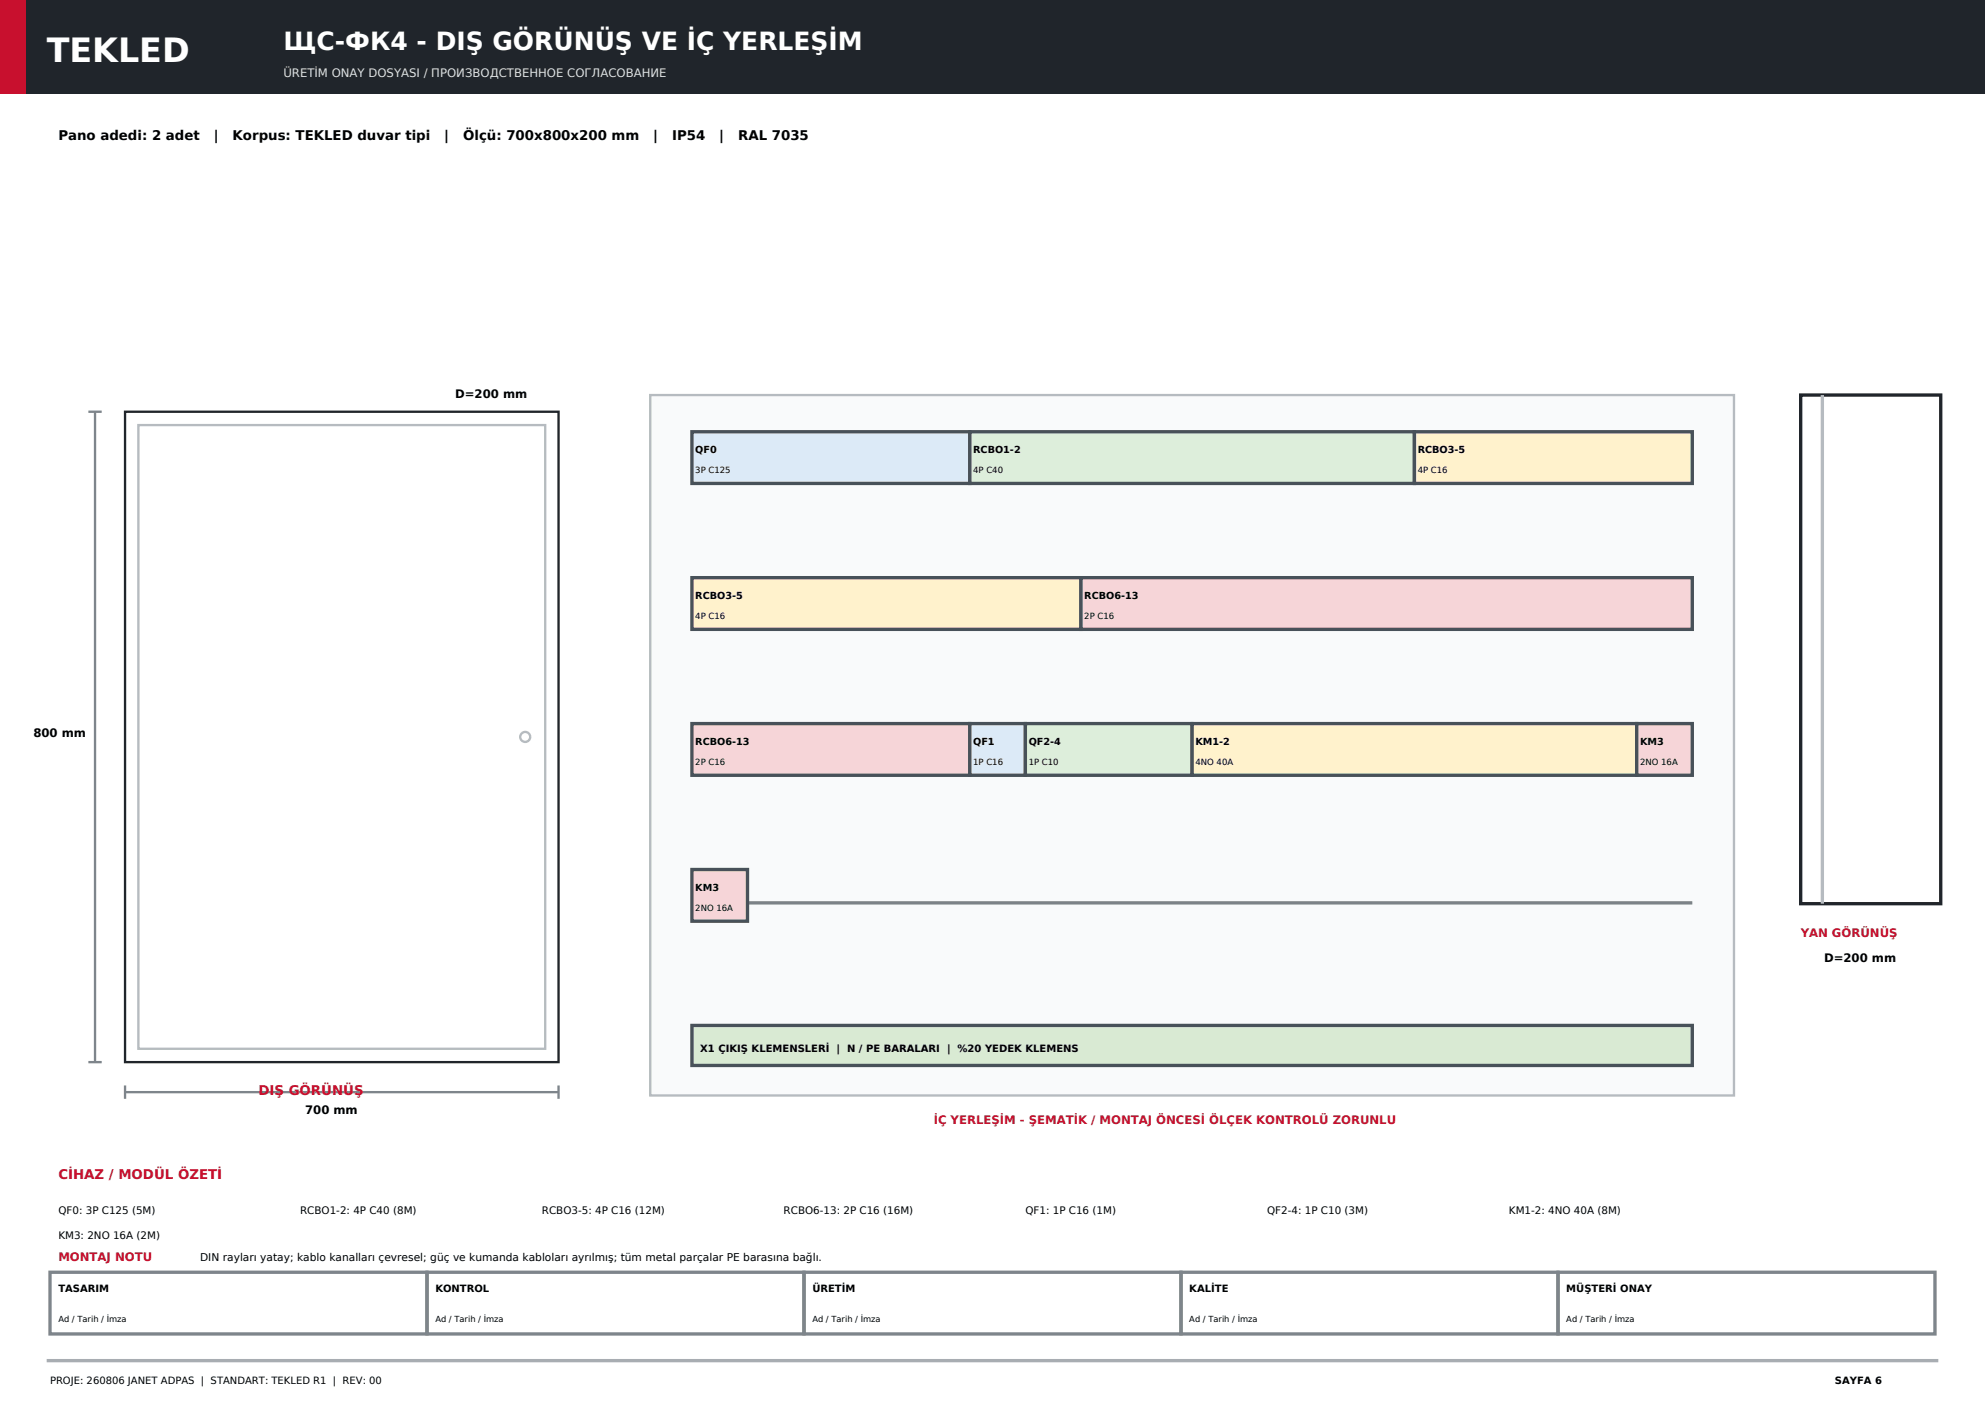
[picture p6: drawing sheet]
<svg xmlns="http://www.w3.org/2000/svg" width="420mm" height="297mm" viewBox="0 0 420 297" stroke-linecap="round" stroke-linejoin="round" font-family="sans-serif">
<defs><g id="words">
<text font-size="7.1" fill="#fff" x="9.9" y="13.1">TEKLED</text>
<text font-size="5.3" fill="#fff" x="60" y="10.6">ЩС-ФК4 - DIŞ GÖRÜNÜŞ VE İÇ YERLEŞİM</text>
<g font-size="2.8">
<text x="12.3" y="29.6">Pano adedi: 2 adet</text>
<text x="45.2" y="29.6">|</text>
<text x="49.2" y="29.6">Korpus: TEKLED duvar tipi</text>
<text x="94" y="29.6">|</text>
<text x="98" y="29.6">Ölçü: 700x800x200 mm</text>
<text x="138.2" y="29.6">|</text>
<text x="142.2" y="29.6">IP54</text>
<text x="152.2" y="29.6">|</text>
<text x="156.2" y="29.6">RAL 7035</text>
</g>
<g font-size="2.8" fill="#c8102e">
<text x="54.7" y="231.7">DIŞ GÖRÜNÜŞ</text>
<text x="12.3" y="249.4">CİHAZ / MODÜL ÖZETİ</text>
</g>
<text font-size="2.5" fill="#dde1e5" x="60" y="16.2">ÜRETİM ONAY DOSYASI / ПРОИЗВОДСТВЕННОЕ СОГЛАСОВАНИЕ</text>
<g font-size="2.5">
<text x="96.3" y="84.3">D=200 mm</text>
<text x="7.1" y="155.9">800 mm</text>
<text x="385.9" y="203.5">D=200 mm</text>
<text x="64.6" y="235.6">700 mm</text>
</g>
<g font-size="2.5" fill="#c8102e">
<text x="381" y="198.2">YAN GÖRÜNÜŞ</text>
<text x="197.6" y="237.7">İÇ YERLEŞİM - ŞEMATİK / MONTAJ ÖNCESİ ÖLÇEK KONTROLÜ ZORUNLU</text>
<text x="12.3" y="266.7">MONTAJ NOTU</text>
</g>
<text font-size="2.3" x="42.3" y="266.7">DIN rayları yatay; kablo kanalları çevresel; güç ve kumanda kabloları ayrılmış; tüm metal parçalar PE barasına bağlı.</text>
<g font-size="2.2">
<text x="12.3" y="256.8">QF0: 3P C125 (5M)</text>
<text x="63.5" y="256.8">RCBO1-2: 4P C40 (8M)</text>
<text x="114.7" y="256.8">RCBO3-5: 4P C16 (12M)</text>
<text x="165.8" y="256.8">RCBO6-13: 2P C16 (16M)</text>
<text x="217" y="256.8">QF1: 1P C16 (1M)</text>
<text x="268.1" y="256.8">QF2-4: 1P C10 (3M)</text>
<text x="319.3" y="256.8">KM1-2: 4NO 40A (8M)</text>
<text x="12.3" y="262.1">KM3: 2NO 16A (2M)</text>
</g>
<g font-size="2.1">
<text x="148.2" y="222.6">X1 ÇIKIŞ KLEMENSLERİ | N / PE BARALARI | %20 YEDEK KLEMENS</text>
<text x="12.3" y="273.4">TASARIM</text>
<text x="92.1" y="273.4">KONTROL</text>
<text x="171.9" y="273.4">ÜRETİM</text>
<text x="251.6" y="273.4">KALİTE</text>
<text x="331.4" y="273.4">MÜŞTERİ ONAY</text>
<text x="10.6" y="292.8">PROJE: 260806 JANET ADPAS | STANDART: TEKLED R1 | REV: 00</text>
<text x="388.2" y="292.8">SAYFA 6</text>
</g>
<g font-size="2">
<text x="147.1" y="95.9">QF0</text>
<text x="205.9" y="95.9">RCBO1-2</text>
<text x="300" y="95.9">RCBO3-5</text>
<text x="147.1" y="126.8">RCBO3-5</text>
<text x="229.4" y="126.8">RCBO6-13</text>
<text x="147.1" y="157.7">RCBO6-13</text>
<text x="205.9" y="157.7">QF1</text>
<text x="217.7" y="157.7">QF2-4</text>
<text x="252.9" y="157.7">KM1-2</text>
<text x="347" y="157.7">KM3</text>
<text x="147.1" y="188.5">KM3</text>
</g>
<g font-size="1.8">
<text x="147.1" y="100.2">3P C125</text>
<text x="205.9" y="100.2">4P C40</text>
<text x="300" y="100.2">4P C16</text>
<text x="147.1" y="131">4P C16</text>
<text x="229.4" y="131">2P C16</text>
<text x="147.1" y="161.9">2P C16</text>
<text x="205.9" y="161.9">1P C16</text>
<text x="217.7" y="161.9">1P C10</text>
<text x="252.9" y="161.9">4NO 40A</text>
<text x="347" y="161.9">2NO 16A</text>
<text x="147.1" y="192.8">2NO 16A</text>
<text x="12.3" y="279.7">Ad / Tarih / İmza</text>
<text x="92.1" y="279.7">Ad / Tarih / İmza</text>
<text x="171.9" y="279.7">Ad / Tarih / İmza</text>
<text x="251.6" y="279.7">Ad / Tarih / İmza</text>
<text x="331.4" y="279.7">Ad / Tarih / İmza</text>
</g>
</g></defs>
<path d="M0 0h420v19.8h-420z" fill-rule="evenodd" fill="#20252b"/>
<path d="M0 0h5.3v19.8h-5.3z" fill-rule="evenodd" fill="#c8102e"/>
<path d="M26.5 87.1h91.7v137.6h-91.7z" fill="none" stroke="#20252b" stroke-width=".49"/>
<path d="M18.7 87.1h2.8M20.1 87.1v137.6M18.7 224.7h2.8M26.5 231h91.7M26.5 229.6v2.8M118.2 229.6v2.8" fill="none" stroke="#7e858b" stroke-width=".49"/>
<g fill="none" stroke="#b6bbc0" stroke-width=".49">
<path d="M29.3 89.9h86.1v132h-86.1z"/>
<circle cx="111.1" cy="155.9" r="1.06"/>
</g>
<path d="M137.6 83.6h229.3v148.1h-229.3z" fill-rule="evenodd" fill="#f9fafb" stroke="#b6bbc0" stroke-width=".49"/>
<path d="M146.4 98.4h211.7M146.4 129.3h211.7M146.4 160.1h211.7M146.4 191h211.7" fill="none" stroke="#7c8287" stroke-width=".71" stroke-linecap="butt"/>
<path d="M146.4 91.3h58.8v11h-58.8z" fill-rule="evenodd" fill="#dceaf7" stroke="#485159" stroke-width=".71" stroke-linecap="butt"/>
<path d="M205.2 91.3h94.1v11h-94.1z" fill-rule="evenodd" fill="#ddeedb" stroke="#485159" stroke-width=".71" stroke-linecap="butt"/>
<g fill="#fff2cc" stroke="#485159" stroke-width=".71" stroke-linecap="butt">
<path d="M299.3 91.3h58.8v11h-58.8z" fill-rule="evenodd"/>
<path d="M146.4 122.2h82.3v10.9h-82.3z" fill-rule="evenodd"/>
</g>
<g fill="#f6d5d8" stroke="#485159" stroke-width=".71" stroke-linecap="butt">
<path d="M228.7 122.2h129.4v10.9h-129.4z" fill-rule="evenodd"/>
<path d="M146.4 153.1h58.8v10.9h-58.8z" fill-rule="evenodd"/>
</g>
<path d="M205.2 153.1h11.8v10.9h-11.8z" fill-rule="evenodd" fill="#dceaf7" stroke="#485159" stroke-width=".71" stroke-linecap="butt"/>
<path d="M217 153.1h35.2v10.9h-35.2z" fill-rule="evenodd" fill="#ddeedb" stroke="#485159" stroke-width=".71" stroke-linecap="butt"/>
<path d="M252.2 153.1h94.1v10.9h-94.1z" fill-rule="evenodd" fill="#fff2cc" stroke="#485159" stroke-width=".71" stroke-linecap="butt"/>
<g fill="#f6d5d8" stroke="#485159" stroke-width=".71" stroke-linecap="butt">
<path d="M346.3 153.1h11.8v10.9h-11.8z" fill-rule="evenodd"/>
<path d="M146.4 183.9h11.8v11h-11.8z" fill-rule="evenodd"/>
</g>
<path d="M146.4 216.9h211.7v8.5h-211.7z" fill-rule="evenodd" fill="#d9ead3" stroke="#485159" stroke-width=".71" stroke-linecap="butt"/>
<path d="M381 83.6h29.6v107.6h-29.6z" fill="none" stroke="#20252b" stroke-width=".71" stroke-linecap="butt"/>
<path d="M385.6 83.6v107.6" fill="none" stroke="#b6bbc0" stroke-width=".71" stroke-linecap="butt"/>
<path d="M10.6 269.1h79.7v13.1h-79.7zM90.3 269.1h79.8v13.1h-79.8zM170.1 269.1h79.8v13.1h-79.8zM249.9 269.1h79.7v13.1h-79.7zM329.6 269.1h79.8v13.1h-79.8z" fill="none" stroke="#7e858b" stroke-width=".71" stroke-linecap="butt"/>
<path d="M9.9 287.8h400.2" fill="none" stroke="#a8adb2" stroke-width=".71" stroke-linecap="butt"/>
<use href="#words"/>
</svg>
